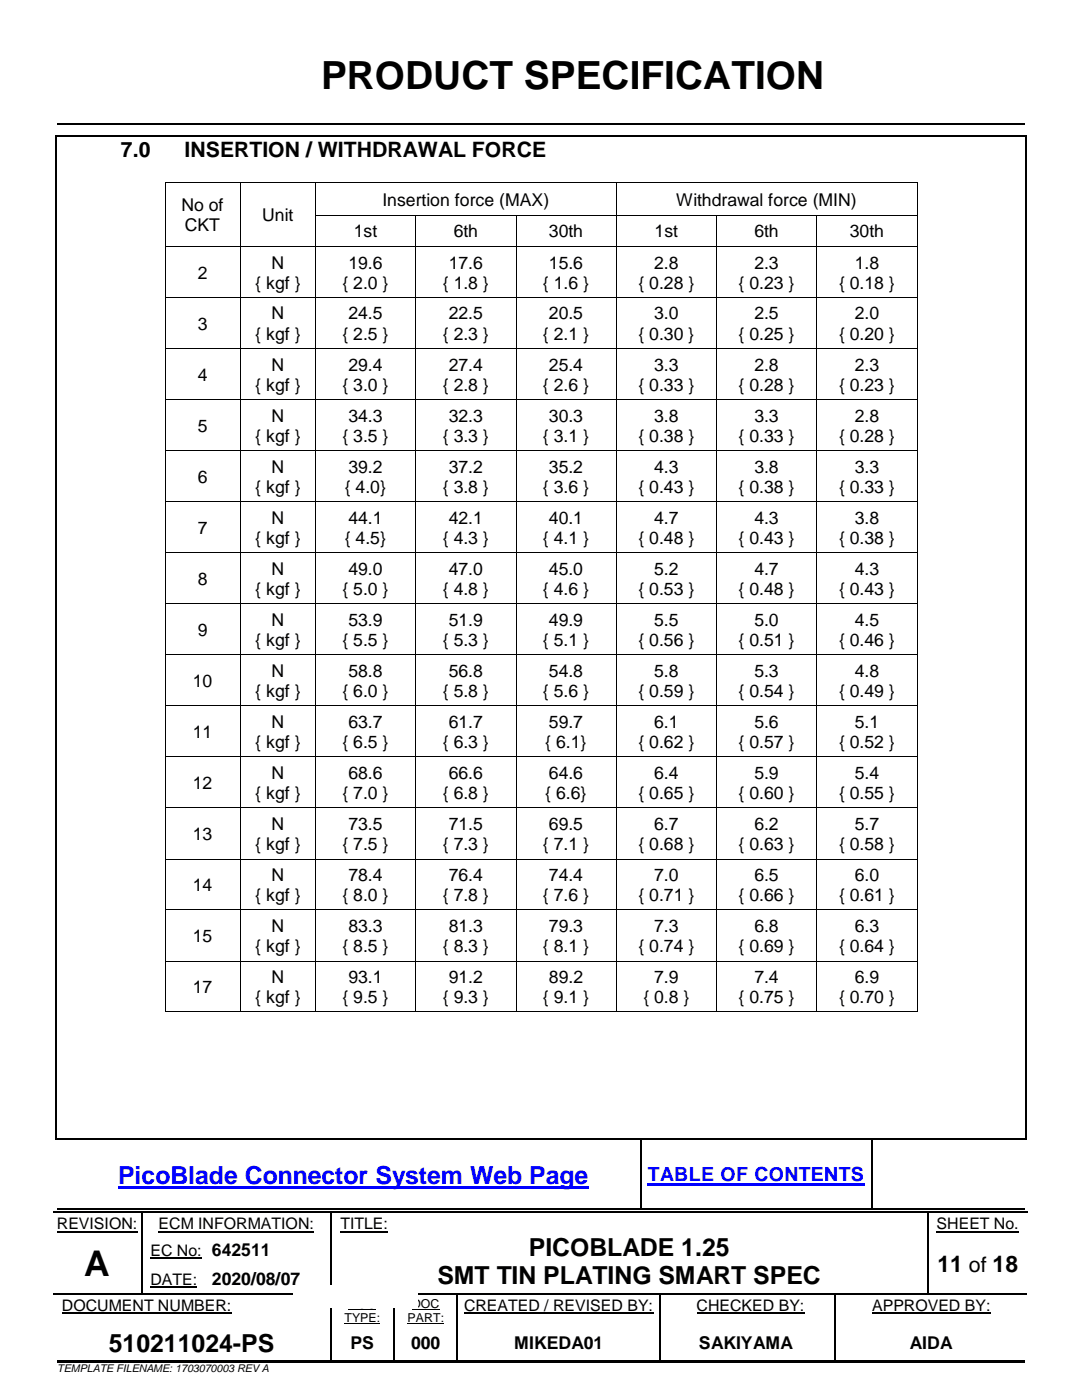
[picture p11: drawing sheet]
<svg xmlns="http://www.w3.org/2000/svg" width="216mm" height="279mm" viewBox="0 0 216 279" stroke-linecap="round" stroke-linejoin="round" font-family="sans-serif">
<defs><g id="words">
<text font-size="7.7" x="64.1" y="17.7">PRODUCT SPECIFICATION</text>
<text font-size="7.1" x="16.8" y="254.7">A</text>
<text font-size="5" fill="#00f" x="23.5" y="236.2">PicoBlade Connector System Web Page</text>
<g font-size="5">
<text x="105.5" y="250.6">PICOBLADE 1.25</text>
<text x="87.3" y="256.3">SMT TIN PLATING SMART SPEC</text>
<text x="21.7" y="269.9">510211024-PS</text>
</g>
<text font-size="4.6" x="187.1" y="253.8">11 of 18</text>
<g font-size="4.2">
<text x="24.1" y="31.2">7.0</text>
<text x="36.8" y="31.2">INSERTION / WITHDRAWAL FORCE</text>
</g>
<text font-size="3.9" fill="#00f" x="129.3" y="235.8">TABLE OF CONTENTS</text>
<g font-size="3.5">
<text x="76.3" y="41">Insertion force (MAX)</text>
<text x="134.9" y="41">Withdrawal force (MIN)</text>
<text x="36.2" y="42.1">No of</text>
<text x="36.9" y="46.2">CKT</text>
<text x="52.3" y="44.2">Unit</text>
<text x="70.6" y="47.4">1st</text>
<text x="90.5" y="47.4">6th</text>
<text x="109.5" y="47.4">30th</text>
<text x="130.6" y="47.4">1st</text>
<text x="150.5" y="47.4">6th</text>
<text x="169.6" y="47.4">30th</text>
<text x="54.2" y="53.6">N</text>
<text x="69.5" y="53.6">19.6</text>
<text x="89.6" y="53.6">17.6</text>
<text x="109.5" y="53.6">15.6</text>
<text x="130.5" y="53.6">2.8</text>
<text x="150.5" y="53.6">2.3</text>
<text x="170.6" y="53.6">1.8</text>
<text x="39.5" y="55.6">2</text>
<text x="50.9" y="57.7">{ kgf }</text>
<text x="68.3" y="57.7">{ 2.0 }</text>
<text x="88.4" y="57.7">{ 1.8 }</text>
<text x="108.3" y="57.7">{ 1.6 }</text>
<text x="127.4" y="57.7">{ 0.28 }</text>
<text x="147.4" y="57.7">{ 0.23 }</text>
<text x="167.4" y="57.7">{ 0.18 }</text>
<text x="39.5" y="65.8">3</text>
<text x="54.2" y="63.8">N</text>
<text x="69.5" y="63.8">24.5</text>
<text x="89.6" y="63.8">22.5</text>
<text x="109.5" y="63.8">20.5</text>
<text x="130.5" y="63.8">3.0</text>
<text x="150.5" y="63.8">2.5</text>
<text x="170.6" y="63.8">2.0</text>
<text x="50.9" y="67.8">{ kgf }</text>
<text x="68.3" y="67.8">{ 2.5 }</text>
<text x="88.4" y="67.8">{ 2.3 }</text>
<text x="108.3" y="67.8">{ 2.1 }</text>
<text x="127.4" y="67.8">{ 0.30 }</text>
<text x="147.4" y="67.8">{ 0.25 }</text>
<text x="167.4" y="67.8">{ 0.20 }</text>
<text x="39.5" y="76">4</text>
<text x="54.2" y="74">N</text>
<text x="69.5" y="74">29.4</text>
<text x="89.6" y="74">27.4</text>
<text x="109.5" y="74">25.4</text>
<text x="130.5" y="74">3.3</text>
<text x="150.5" y="74">2.8</text>
<text x="170.6" y="74">2.3</text>
<text x="50.9" y="78">{ kgf }</text>
<text x="68.3" y="78">{ 3.0 }</text>
<text x="88.4" y="78">{ 2.8 }</text>
<text x="108.3" y="78">{ 2.6 }</text>
<text x="127.4" y="78">{ 0.33 }</text>
<text x="147.4" y="78">{ 0.28 }</text>
<text x="167.4" y="78">{ 0.23 }</text>
<text x="39.5" y="86.2">5</text>
<text x="50.9" y="88.2">{ kgf }</text>
<text x="54.2" y="84.1">N</text>
<text x="68.3" y="88.2">{ 3.5 }</text>
<text x="69.5" y="84.1">34.3</text>
<text x="88.4" y="88.2">{ 3.3 }</text>
<text x="89.6" y="84.1">32.3</text>
<text x="108.3" y="88.2">{ 3.1 }</text>
<text x="109.5" y="84.1">30.3</text>
<text x="127.4" y="88.2">{ 0.38 }</text>
<text x="130.5" y="84.1">3.8</text>
<text x="147.4" y="88.2">{ 0.33 }</text>
<text x="150.5" y="84.1">3.3</text>
<text x="167.4" y="88.2">{ 0.28 }</text>
<text x="170.6" y="84.1">2.8</text>
<text x="54.2" y="94.3">N</text>
<text x="69.5" y="94.3">39.2</text>
<text x="89.6" y="94.3">37.2</text>
<text x="109.5" y="94.3">35.2</text>
<text x="130.5" y="94.3">4.3</text>
<text x="150.5" y="94.3">3.8</text>
<text x="170.6" y="94.3">3.3</text>
<text x="39.5" y="96.4">6</text>
<text x="50.9" y="98.4">{ kgf }</text>
<text x="68.8" y="98.4">{ 4.0}</text>
<text x="88.4" y="98.4">{ 3.8 }</text>
<text x="108.3" y="98.4">{ 3.6 }</text>
<text x="127.4" y="98.4">{ 0.43 }</text>
<text x="147.4" y="98.4">{ 0.38 }</text>
<text x="167.4" y="98.4">{ 0.33 }</text>
<text x="39.5" y="106.5">7</text>
<text x="54.2" y="104.5">N</text>
<text x="69.5" y="104.5">44.1</text>
<text x="89.6" y="104.5">42.1</text>
<text x="109.5" y="104.5">40.1</text>
<text x="130.5" y="104.5">4.7</text>
<text x="150.5" y="104.5">4.3</text>
<text x="170.6" y="104.5">3.8</text>
<text x="50.9" y="108.6">{ kgf }</text>
<text x="68.8" y="108.6">{ 4.5}</text>
<text x="88.4" y="108.6">{ 4.3 }</text>
<text x="108.3" y="108.6">{ 4.1 }</text>
<text x="127.4" y="108.6">{ 0.48 }</text>
<text x="147.4" y="108.6">{ 0.43 }</text>
<text x="167.4" y="108.6">{ 0.38 }</text>
<text x="39.5" y="116.7">8</text>
<text x="50.9" y="118.7">{ kgf }</text>
<text x="54.2" y="114.7">N</text>
<text x="68.3" y="118.7">{ 5.0 }</text>
<text x="69.5" y="114.7">49.0</text>
<text x="88.4" y="118.7">{ 4.8 }</text>
<text x="89.6" y="114.7">47.0</text>
<text x="108.3" y="118.7">{ 4.6 }</text>
<text x="109.5" y="114.7">45.0</text>
<text x="127.4" y="118.7">{ 0.53 }</text>
<text x="130.5" y="114.7">5.2</text>
<text x="147.4" y="118.7">{ 0.48 }</text>
<text x="150.5" y="114.7">4.7</text>
<text x="167.4" y="118.7">{ 0.43 }</text>
<text x="170.6" y="114.7">4.3</text>
<text x="54.2" y="124.9">N</text>
<text x="69.5" y="124.9">53.9</text>
<text x="89.6" y="124.9">51.9</text>
<text x="109.5" y="124.9">49.9</text>
<text x="130.5" y="124.9">5.5</text>
<text x="150.5" y="124.9">5.0</text>
<text x="170.6" y="124.9">4.5</text>
<text x="39.5" y="126.9">9</text>
<text x="50.9" y="128.9">{ kgf }</text>
<text x="68.3" y="128.9">{ 5.5 }</text>
<text x="88.4" y="128.9">{ 5.3 }</text>
<text x="108.3" y="128.9">{ 5.1 }</text>
<text x="127.4" y="128.9">{ 0.56 }</text>
<text x="147.4" y="128.9">{ 0.51 }</text>
<text x="167.4" y="128.9">{ 0.46 }</text>
<text x="38.4" y="137.1">10</text>
<text x="54.2" y="135">N</text>
<text x="69.5" y="135">58.8</text>
<text x="89.6" y="135">56.8</text>
<text x="109.5" y="135">54.8</text>
<text x="130.5" y="135">5.8</text>
<text x="150.5" y="135">5.3</text>
<text x="170.6" y="135">4.8</text>
<text x="50.9" y="139.1">{ kgf }</text>
<text x="68.3" y="139.1">{ 6.0 }</text>
<text x="88.4" y="139.1">{ 5.8 }</text>
<text x="108.3" y="139.1">{ 5.6 }</text>
<text x="127.4" y="139.1">{ 0.59 }</text>
<text x="147.4" y="139.1">{ 0.54 }</text>
<text x="167.4" y="139.1">{ 0.49 }</text>
<text x="38.4" y="147.3">11</text>
<text x="50.9" y="149.3">{ kgf }</text>
<text x="54.2" y="145.2">N</text>
<text x="68.3" y="149.3">{ 6.5 }</text>
<text x="69.5" y="145.2">63.7</text>
<text x="88.4" y="149.3">{ 6.3 }</text>
<text x="89.6" y="145.2">61.7</text>
<text x="108.8" y="149.3">{ 6.1}</text>
<text x="109.5" y="145.2">59.7</text>
<text x="127.4" y="149.3">{ 0.62 }</text>
<text x="130.5" y="145.2">6.1</text>
<text x="147.4" y="149.3">{ 0.57 }</text>
<text x="150.5" y="145.2">5.6</text>
<text x="167.4" y="149.3">{ 0.52 }</text>
<text x="170.6" y="145.2">5.1</text>
<text x="54.2" y="155.4">N</text>
<text x="69.5" y="155.4">68.6</text>
<text x="89.6" y="155.4">66.6</text>
<text x="109.5" y="155.4">64.6</text>
<text x="130.5" y="155.4">6.4</text>
<text x="150.5" y="155.4">5.9</text>
<text x="170.6" y="155.4">5.4</text>
<text x="38.4" y="157.4">12</text>
<text x="50.9" y="159.5">{ kgf }</text>
<text x="68.3" y="159.5">{ 7.0 }</text>
<text x="88.4" y="159.5">{ 6.8 }</text>
<text x="108.8" y="159.5">{ 6.6}</text>
<text x="127.4" y="159.5">{ 0.65 }</text>
<text x="147.4" y="159.5">{ 0.60 }</text>
<text x="167.4" y="159.5">{ 0.55 }</text>
<text x="38.4" y="167.6">13</text>
<text x="54.2" y="165.6">N</text>
<text x="69.5" y="165.6">73.5</text>
<text x="89.6" y="165.6">71.5</text>
<text x="109.5" y="165.6">69.5</text>
<text x="130.5" y="165.6">6.7</text>
<text x="150.5" y="165.6">6.2</text>
<text x="170.6" y="165.6">5.7</text>
<text x="50.9" y="169.6">{ kgf }</text>
<text x="68.3" y="169.6">{ 7.5 }</text>
<text x="88.4" y="169.6">{ 7.3 }</text>
<text x="108.3" y="169.6">{ 7.1 }</text>
<text x="127.4" y="169.6">{ 0.68 }</text>
<text x="147.4" y="169.6">{ 0.63 }</text>
<text x="167.4" y="169.6">{ 0.58 }</text>
<text x="38.4" y="177.8">14</text>
<text x="50.9" y="179.8">{ kgf }</text>
<text x="54.2" y="175.8">N</text>
<text x="68.3" y="179.8">{ 8.0 }</text>
<text x="69.5" y="175.8">78.4</text>
<text x="88.4" y="179.8">{ 7.8 }</text>
<text x="89.6" y="175.8">76.4</text>
<text x="108.3" y="179.8">{ 7.6 }</text>
<text x="109.5" y="175.8">74.4</text>
<text x="127.4" y="179.8">{ 0.71 }</text>
<text x="130.5" y="175.8">7.0</text>
<text x="147.4" y="179.8">{ 0.66 }</text>
<text x="150.5" y="175.8">6.5</text>
<text x="167.4" y="179.8">{ 0.61 }</text>
<text x="170.6" y="175.8">6.0</text>
<text x="54.2" y="185.9">N</text>
<text x="69.5" y="185.9">83.3</text>
<text x="89.6" y="185.9">81.3</text>
<text x="109.5" y="185.9">79.3</text>
<text x="130.5" y="185.9">7.3</text>
<text x="150.5" y="185.9">6.8</text>
<text x="170.6" y="185.9">6.3</text>
<text x="38.4" y="187.9">15</text>
<text x="50.9" y="190">{ kgf }</text>
<text x="68.3" y="190">{ 8.5 }</text>
<text x="88.4" y="190">{ 8.3 }</text>
<text x="108.3" y="190">{ 8.1 }</text>
<text x="127.4" y="190">{ 0.74 }</text>
<text x="147.4" y="190">{ 0.69 }</text>
<text x="167.4" y="190">{ 0.64 }</text>
<text x="54.2" y="196.1">N</text>
<text x="69.5" y="196.1">93.1</text>
<text x="89.6" y="196.1">91.2</text>
<text x="109.5" y="196.1">89.2</text>
<text x="130.5" y="196.1">7.9</text>
<text x="150.5" y="196.1">7.4</text>
<text x="170.6" y="196.1">6.9</text>
<text x="38.4" y="198.1">17</text>
<text x="50.9" y="200.2">{ kgf }</text>
<text x="68.3" y="200.2">{ 9.5 }</text>
<text x="88.4" y="200.2">{ 9.3 }</text>
<text x="108.3" y="200.2">{ 9.1 }</text>
<text x="128.4" y="200.2">{ 0.8 }</text>
<text x="147.4" y="200.2">{ 0.75 }</text>
<text x="167.4" y="200.2">{ 0.70 }</text>
<text x="42.3" y="256.5">2020/08/07</text>
<text x="70" y="269.2">PS</text>
<text x="82" y="269.2">000</text>
<text x="102.6" y="269.2">MIKEDA01</text>
<text x="139.5" y="269.2">SAKIYAMA</text>
<text x="181.5" y="269.2">AIDA</text>
</g>
<g font-size="3.2">
<text x="11.3" y="245.4">REVISION:</text>
<text x="31.6" y="245.4">ECM INFORMATION:</text>
<text x="68" y="245.4">TITLE:</text>
<text x="186.9" y="245.4">SHEET No.</text>
<text x="30" y="250.6">EC No: 642511</text>
<text x="30" y="256.4">DATE:</text>
<text x="12.4" y="261.7">DOCUMENT NUMBER:</text>
<text x="92.6" y="261.7">CREATED / REVISED BY:</text>
<text x="139" y="261.7">CHECKED BY:</text>
<text x="174" y="261.7">APPROVED BY:</text>
</g>
<g font-size="2.5">
<text x="68.7" y="263.8">TYPE:</text>
<text x="69.6" y="261">DOC</text>
<text x="81.3" y="263.8">PART:</text>
<text x="82.2" y="261">DOC</text>
</g>
<text font-size="2.1" x="11.4" y="273.9">TEMPLATE FILENAME: 1703070003 REV A</text>
</g></defs>
<g fill="#000">
<path d="M11.4 24.6h.4v.3h-.4z" fill-rule="evenodd"/>
<path d="M11.4 24.6h.4v.3h-.4z" fill-rule="evenodd"/>
<path d="M203 24.6h.3v.3h-.3z" fill-rule="evenodd"/>
<path d="M203 24.6h.3v.3h-.3z" fill-rule="evenodd"/>
</g>
<path d="M11.8 24.7h192.7" fill="none" stroke="#000" stroke-width=".34"/>
<path d="M23.5 236.7h93.9v.5h-93.9z" fill-rule="evenodd" fill="#00f"/>
<path d="M129.3 236.4h43.3" fill="none" stroke="#00f" stroke-width=".42"/>
<g fill="none" stroke="#000" stroke-width=".34">
<path d="M11.4 227.3h116.3M128.1 227.3h45.8M174.3 227.3h30.2M10.6 241.9h17.6M11.4 241.3h116.3M28.5 241.9h37.4M66.2 241.9h118.8M128.1 241.3h45.8M174.3 241.3h30.2M185.4 241.9h19.6M11.4 271.6h54.5M66.2 271.6h12.3"/>
<path d="M78.9 271.6h12.3M91.5 271.6h40.1M131.9 271.6h34.5M166.8 271.6h37.7"/>
</g>
<g fill="#000">
<path d="M127.7 227.5h.3v.2h-.3z" fill-rule="evenodd"/>
<path d="M127.7 227.2h.4v.3h-.4z" fill-rule="evenodd"/>
<path d="M173.9 227.5h.3v.2h-.3z" fill-rule="evenodd"/>
<path d="M173.9 227.2h.4v.3h-.4z" fill-rule="evenodd"/>
<path d="M28.2 242.1h.2v.3h-.2z" fill-rule="evenodd"/>
<path d="M28.2 241.8h.3v.3h-.3z" fill-rule="evenodd"/>
<path d="M28.2 246.1h.2v.3h-.2z" fill-rule="evenodd"/>
<path d="M28.2 252.5h.2v.2h-.2z" fill-rule="evenodd"/>
<path d="M28.2 258.2h.2v.2h-.2z" fill-rule="evenodd"/>
<path d="M41 258.2h.3v.2h-.3z" fill-rule="evenodd"/>
<path d="M65.9 242.1h.2v.3h-.2z" fill-rule="evenodd"/>
<path d="M65.9 241.8h.3v.3h-.3z" fill-rule="evenodd"/>
<path d="M65.9 246.1h.2v.3h-.2z" fill-rule="evenodd"/>
<path d="M65.9 252.5h.2v.2h-.2z" fill-rule="evenodd"/>
<path d="M65.9 258.2h.2v.5h-.2z" fill-rule="evenodd"/>
<path d="M78.5 258.4h.3v.3h-.3z" fill-rule="evenodd"/>
<path d="M78.5 258.2h.3v.2h-.3z" fill-rule="evenodd"/>
<path d="M91.2 258.4h.2v.3h-.2z" fill-rule="evenodd"/>
<path d="M91.2 258.2h.2v.2h-.2z" fill-rule="evenodd"/>
<path d="M127.7 241.2h.4v.3h-.4z" fill-rule="evenodd"/>
<path d="M131.6 258.4h.2v.3h-.2z" fill-rule="evenodd"/>
<path d="M131.6 258.2h.2v.2h-.2z" fill-rule="evenodd"/>
<path d="M166.4 258.4h.3v.3h-.3z" fill-rule="evenodd"/>
<path d="M166.4 258.2h.3v.2h-.3z" fill-rule="evenodd"/>
<path d="M173.9 241.2h.4v.3h-.4z" fill-rule="evenodd"/>
<path d="M185 242.1h.3v.3h-.3z" fill-rule="evenodd"/>
<path d="M185 241.8h.4v.3h-.4z" fill-rule="evenodd"/>
<path d="M185 246.1h.3v.3h-.3z" fill-rule="evenodd"/>
<path d="M185 252.5h.3v.2h-.3z" fill-rule="evenodd"/>
<path d="M185 258.2h.3v.2h-.3z" fill-rule="evenodd"/>
<path d="M65.9 264.5h.2v.8h-.2z" fill-rule="evenodd"/>
<path d="M65.9 271.4h.3v.3h-.3z" fill-rule="evenodd"/>
<path d="M78.5 264.5h.3v.8h-.3z" fill-rule="evenodd"/>
<path d="M78.5 271.4h.4v.3h-.4z" fill-rule="evenodd"/>
<path d="M91.2 264.5h.2v.8h-.2z" fill-rule="evenodd"/>
<path d="M91.2 271.4h.3v.3h-.3z" fill-rule="evenodd"/>
<path d="M131.6 264.5h.2v.8h-.2z" fill-rule="evenodd"/>
<path d="M131.6 271.4h.3v.3h-.3z" fill-rule="evenodd"/>
<path d="M166.4 264.5h.3v.8h-.3z" fill-rule="evenodd"/>
<path d="M166.4 271.4h.4v.3h-.4z" fill-rule="evenodd"/>
</g>
<g fill="none" stroke="#000" stroke-width=".25">
<path d="M127.9 227.7v13.5M174.1 227.7v13.5M10.6 258.3h17.6M28.3 242.3v3.8M28.3 246.4v6.1M28.3 252.7v5.5M28.4 258.3h12.6M41.3 258.3h24.6M66 242.3v3.8M66 246.4v6.1M66 252.7v5.5M66 258.7v5.8"/>
<path d="M66.1 258.3h12.4M78.7 258.7v5.8M78.8 258.3h12.4M91.3 258.7v5.8M91.4 258.3h40.2M131.7 258.7v5.8M131.8 258.3h34.6M166.6 258.7v5.8M166.7 258.3h18.3M185.2 242.3v3.8M185.2 246.4v6.1M185.2 252.7v5.5"/>
<path d="M185.3 258.3h19.7M66 265.3v6.1M78.7 265.3v6.1M91.3 265.3v6.1M131.7 265.3v6.1M166.6 265.3v6.1"/>
</g>
<path d="M11.3 245.8h16.1M30 251h10.3M30 256.9h9.4M31.6 245.8h31.1M68 245.8h9.5M186.9 245.8h16.4M12.4 262.1h33.8M92.6 262.1h37.8M139 262.1h21.5M174 262.1h23.7" fill="none" stroke="#000" stroke-width=".21"/>
<path d="M68.7 264.2h7.2M69.6 261.3h5.4M81.3 264.2h7.3M82.2 261.3h5.5" fill="none" stroke="#000" stroke-width=".2"/>
<path d="M10.9 271.7h.5v2.7h-.5z" fill-rule="evenodd" fill="#fff"/>
<g fill="none" stroke="#000" stroke-width=".2">
<path d="M32.9 36.6v6.3M33 36.5h14.9M48 36.6v6.3M48.1 36.5h14.8M63 36.6v6.3M63 36.5h59.9M123 36.6v6.3M123.1 36.5h59.8M183 36.6v6.3M32.9 43.1v6.1M32.9 49.4v10M32.9 59.5v10"/>
<path d="M33 49.3h14.9M33 59.4h14.9M48 43.1v6.1M48 49.4v10M48 59.5v10M48.1 49.3h14.8M48.1 59.4h14.8M63 43.1v6.1M63 49.4v10M63 59.5v10M63 43h19.9M63 49.3h19.9"/>
<path d="M63 59.4h19.9M83 43.1v6.1M83 49.4v10M83 59.5v10M83.1 43h19.8M83.1 49.3h19.8M83.1 59.4h19.8M103 43.1v6.1M103 49.4v10M103 59.5v10M103.1 43h19.8M103.1 49.3h19.8"/>
<path d="M103.1 59.4h19.8M123 43.1v6.1M123 49.4v10M123 59.5v10M123.1 43h19.8M123.1 49.3h19.8M123.1 59.4h19.8M143 43.1v6.1M143 49.4v10M143 59.5v10M143.1 43h19.8M143.1 49.3h19.8"/>
<path d="M143.1 59.4h19.8M163 43.1v6.1M163 49.4v10M163 59.5v10M163.1 43h19.8M163.1 49.3h19.8M163.1 59.4h19.8M183 43.1v6.1M183 49.4v10M183 59.5v10M32.9 69.7v10M32.9 79.9v10"/>
<path d="M33 69.6h14.9M33 79.8h14.9M48 69.7v10M48 79.9v10M48.1 69.6h14.8M48.1 79.8h14.8M63 69.7v10M63 79.9v10M63 69.6h19.9M63 79.8h19.9M83 69.7v10M83 79.9v10"/>
<path d="M83.1 69.6h19.8M83.1 79.8h19.8M103 69.7v10M103 79.9v10M103.1 69.6h19.8M103.1 79.8h19.8M123 69.7v10M123 79.9v10M123.1 69.6h19.8M123.1 79.8h19.8M143 69.7v10M143 79.9v10"/>
<path d="M143.1 69.6h19.8M143.1 79.8h19.8M163 69.7v10M163 79.9v10M163.1 69.6h19.8M163.1 79.8h19.8M183 69.7v10M183 79.9v10M32.9 90.1v10M33 90h14.9M48 90.1v10M48.1 90h14.8"/>
<path d="M63 90.1v10M63 90h19.9M83 90.1v10M83.1 90h19.8M103 90.1v10M103.1 90h19.8M123 90.1v10M123.1 90h19.8M143 90.1v10M143.1 90h19.8M163 90.1v10M163.1 90h19.8"/>
<path d="M183 90.1v10M32.9 100.3v10M32.9 110.4v10.1M33 100.2h14.9M33 110.3h14.9M48 100.3v10M48 110.4v10.1M48.1 100.2h14.8M48.1 110.3h14.8M63 100.3v10M63 110.4v10.1M63 100.2h19.9"/>
<path d="M63 110.3h19.9M83 100.3v10M83 110.4v10.1M83.1 100.2h19.8M83.1 110.3h19.8M103 100.3v10M103 110.4v10.1M103.1 100.2h19.8M103.1 110.3h19.8M123 100.3v10M123 110.4v10.1M123.1 100.2h19.8"/>
<path d="M123.1 110.3h19.8M143 100.3v10M143 110.4v10.1M143.1 100.2h19.8M143.1 110.3h19.8M163 100.3v10M163 110.4v10.1M163.1 100.2h19.8M163.1 110.3h19.8M183 100.3v10M183 110.4v10.1M32.9 120.6v10"/>
<path d="M32.9 130.8v10M33 120.5h14.9M33 130.7h14.9M48 120.6v10M48 130.8v10M48.1 120.5h14.8M48.1 130.7h14.8M63 120.6v10M63 130.8v10M63 120.5h19.9M63 130.7h19.9M83 120.6v10"/>
<path d="M83 130.8v10M83.1 120.5h19.8M83.1 130.7h19.8M103 120.6v10M103 130.8v10M103.1 120.5h19.8M103.1 130.7h19.8M123 120.6v10M123 130.8v10M123.1 120.5h19.8M123.1 130.7h19.8M143 120.6v10"/>
<path d="M143 130.8v10M143.1 120.5h19.8M143.1 130.7h19.8M163 120.6v10M163 130.8v10M163.1 120.5h19.8M163.1 130.7h19.8M183 120.6v10M183 130.8v10M32.9 140.9v10.1M32.9 151.2v9.9M33 140.9h14.9"/>
<path d="M33 151.1h14.9M48 140.9v10.1M48 151.2v9.9M48.1 140.9h14.8M48.1 151.1h14.8M63 140.9v10.1M63 151.2v9.9M63 140.9h19.9M63 151.1h19.9M83 140.9v10.1M83 151.2v9.9M83.1 140.9h19.8"/>
<path d="M83.1 151.1h19.8M103 140.9v10.1M103 151.2v9.9M103.1 140.9h19.8M103.1 151.1h19.8M123 140.9v10.1M123 151.2v9.9M123.1 140.9h19.8M123.1 151.1h19.8M143 140.9v10.1M143 151.2v9.9M143.1 140.9h19.8"/>
<path d="M143.1 151.1h19.8M163 140.9v10.1M163 151.2v9.9M163.1 140.9h19.8M163.1 151.1h19.8M183 140.9v10.1M183 151.2v9.9M32.9 161.3v10M32.9 171.5v10M33 161.2h14.9M33 171.4h14.9M48 161.3v10"/>
<path d="M48 171.5v10M48.1 161.2h14.8M48.1 171.4h14.8M63 161.3v10M63 171.5v10M63 161.2h19.9M63 171.4h19.9M83 161.3v10M83 171.5v10M83.1 161.2h19.8M83.1 171.4h19.8M103 161.3v10"/>
<path d="M103 171.5v10M103.1 161.2h19.8M103.1 171.4h19.8M123 161.3v10M123 171.5v10M123.1 161.2h19.8M123.1 171.4h19.8M143 161.3v10M143 171.5v10M143.1 161.2h19.8M143.1 171.4h19.8M163 161.3v10"/>
<path d="M163 171.5v10M163.1 161.2h19.8M163.1 171.4h19.8M183 161.3v10M183 171.5v10M32.9 181.7v10M32.9 191.9v10M33 181.6h14.9M33 191.8h14.9M48 181.7v10M48 191.9v10M48.1 181.6h14.8"/>
<path d="M48.1 191.8h14.8M63 181.7v10M63 191.9v10M63 181.6h19.9M63 191.8h19.9M83 181.7v10M83 191.9v10M83.1 181.6h19.8M83.1 191.8h19.8M103 181.7v10M103 191.9v10M103.1 181.6h19.8"/>
<path d="M103.1 191.8h19.8M123 181.7v10M123 191.9v10M123.1 181.6h19.8M123.1 191.8h19.8M143 181.7v10M143 191.9v10M143.1 181.6h19.8M143.1 191.8h19.8M163 181.7v10M163 191.9v10M163.1 181.6h19.8"/>
<path d="M163.1 191.8h19.8M183 181.7v10M183 191.9v10M33 202h14.9M48.1 202h14.8M63 202h19.9M83.1 202h19.8M103.1 202h19.8M123.1 202h19.8M143.1 202h19.8M163.1 202h19.8M11.4 271.8h193.1"/>
</g>
<g fill="#000">
<path d="M32.9 36.4h.1v.2h-.1z" fill-rule="evenodd"/>
<path d="M32.9 36.4h.1v.2h-.1z" fill-rule="evenodd"/>
<path d="M47.9 36.4h.2v.2h-.2z" fill-rule="evenodd"/>
<path d="M62.9 36.4h.1v.2h-.1z" fill-rule="evenodd"/>
<path d="M122.9 36.4h.2v.2h-.2z" fill-rule="evenodd"/>
<path d="M182.9 36.4h.2v.2h-.2z" fill-rule="evenodd"/>
<path d="M182.9 36.4h.2v.2h-.2z" fill-rule="evenodd"/>
<path d="M32.9 42.9h.1v.2h-.1z" fill-rule="evenodd"/>
<path d="M32.9 49.2h.1v.2h-.1z" fill-rule="evenodd"/>
<path d="M32.9 59.4h.1v.1h-.1z" fill-rule="evenodd"/>
<path d="M47.9 42.9h.2v.2h-.2z" fill-rule="evenodd"/>
<path d="M47.9 49.2h.2v.2h-.2z" fill-rule="evenodd"/>
<path d="M47.9 59.4h.2v.1h-.2z" fill-rule="evenodd"/>
<path d="M62.9 42.9h.1v.2h-.1z" fill-rule="evenodd"/>
<path d="M62.9 49.2h.1v.2h-.1z" fill-rule="evenodd"/>
<path d="M62.9 59.4h.1v.1h-.1z" fill-rule="evenodd"/>
<path d="M82.9 42.9h.2v.2h-.2z" fill-rule="evenodd"/>
<path d="M82.9 49.2h.2v.2h-.2z" fill-rule="evenodd"/>
<path d="M82.9 59.4h.2v.1h-.2z" fill-rule="evenodd"/>
<path d="M102.9 42.9h.2v.2h-.2z" fill-rule="evenodd"/>
<path d="M102.9 49.2h.2v.2h-.2z" fill-rule="evenodd"/>
<path d="M102.9 59.4h.2v.1h-.2z" fill-rule="evenodd"/>
<path d="M122.9 42.9h.2v.2h-.2z" fill-rule="evenodd"/>
<path d="M122.9 49.2h.2v.2h-.2z" fill-rule="evenodd"/>
<path d="M122.9 59.4h.2v.1h-.2z" fill-rule="evenodd"/>
<path d="M142.9 42.9h.2v.2h-.2z" fill-rule="evenodd"/>
<path d="M142.9 49.2h.2v.2h-.2z" fill-rule="evenodd"/>
<path d="M142.9 59.4h.2v.1h-.2z" fill-rule="evenodd"/>
<path d="M162.9 42.9h.2v.2h-.2z" fill-rule="evenodd"/>
<path d="M162.9 49.2h.2v.2h-.2z" fill-rule="evenodd"/>
<path d="M162.9 59.4h.2v.1h-.2z" fill-rule="evenodd"/>
<path d="M182.9 42.9h.2v.2h-.2z" fill-rule="evenodd"/>
<path d="M182.9 49.2h.2v.2h-.2z" fill-rule="evenodd"/>
<path d="M182.9 59.4h.2v.1h-.2z" fill-rule="evenodd"/>
<path d="M32.9 69.5h.1v.2h-.1z" fill-rule="evenodd"/>
<path d="M32.9 79.7h.1v.2h-.1z" fill-rule="evenodd"/>
<path d="M47.9 69.5h.2v.2h-.2z" fill-rule="evenodd"/>
<path d="M47.9 79.7h.2v.2h-.2z" fill-rule="evenodd"/>
<path d="M62.9 69.5h.1v.2h-.1z" fill-rule="evenodd"/>
<path d="M62.9 79.7h.1v.2h-.1z" fill-rule="evenodd"/>
<path d="M82.9 69.5h.2v.2h-.2z" fill-rule="evenodd"/>
<path d="M82.9 79.7h.2v.2h-.2z" fill-rule="evenodd"/>
<path d="M102.9 69.5h.2v.2h-.2z" fill-rule="evenodd"/>
<path d="M102.9 79.7h.2v.2h-.2z" fill-rule="evenodd"/>
<path d="M122.9 69.5h.2v.2h-.2z" fill-rule="evenodd"/>
<path d="M122.9 79.7h.2v.2h-.2z" fill-rule="evenodd"/>
<path d="M142.9 69.5h.2v.2h-.2z" fill-rule="evenodd"/>
<path d="M142.9 79.7h.2v.2h-.2z" fill-rule="evenodd"/>
<path d="M162.9 69.5h.2v.2h-.2z" fill-rule="evenodd"/>
<path d="M162.9 79.7h.2v.2h-.2z" fill-rule="evenodd"/>
<path d="M182.9 69.5h.2v.2h-.2z" fill-rule="evenodd"/>
<path d="M182.9 79.7h.2v.2h-.2z" fill-rule="evenodd"/>
<path d="M32.9 89.9h.1v.2h-.1z" fill-rule="evenodd"/>
<path d="M47.9 89.9h.2v.2h-.2z" fill-rule="evenodd"/>
<path d="M62.9 89.9h.1v.2h-.1z" fill-rule="evenodd"/>
<path d="M82.9 89.9h.2v.2h-.2z" fill-rule="evenodd"/>
<path d="M102.9 89.9h.2v.2h-.2z" fill-rule="evenodd"/>
<path d="M122.9 89.9h.2v.2h-.2z" fill-rule="evenodd"/>
<path d="M142.9 89.9h.2v.2h-.2z" fill-rule="evenodd"/>
<path d="M162.9 89.9h.2v.2h-.2z" fill-rule="evenodd"/>
<path d="M182.9 89.9h.2v.2h-.2z" fill-rule="evenodd"/>
<path d="M32.9 100.1h.1v.2h-.1z" fill-rule="evenodd"/>
<path d="M32.9 110.3h.1v.1h-.1z" fill-rule="evenodd"/>
<path d="M47.9 100.1h.2v.2h-.2z" fill-rule="evenodd"/>
<path d="M47.9 110.3h.2v.1h-.2z" fill-rule="evenodd"/>
<path d="M62.9 100.1h.1v.2h-.1z" fill-rule="evenodd"/>
<path d="M62.9 110.3h.1v.1h-.1z" fill-rule="evenodd"/>
<path d="M82.9 100.1h.2v.2h-.2z" fill-rule="evenodd"/>
<path d="M82.9 110.3h.2v.1h-.2z" fill-rule="evenodd"/>
<path d="M102.9 100.1h.2v.2h-.2z" fill-rule="evenodd"/>
<path d="M102.9 110.3h.2v.1h-.2z" fill-rule="evenodd"/>
<path d="M122.9 100.1h.2v.2h-.2z" fill-rule="evenodd"/>
<path d="M122.9 110.3h.2v.1h-.2z" fill-rule="evenodd"/>
<path d="M142.9 100.1h.2v.2h-.2z" fill-rule="evenodd"/>
<path d="M142.9 110.3h.2v.1h-.2z" fill-rule="evenodd"/>
<path d="M162.9 100.1h.2v.2h-.2z" fill-rule="evenodd"/>
<path d="M162.9 110.3h.2v.1h-.2z" fill-rule="evenodd"/>
<path d="M182.9 100.1h.2v.2h-.2z" fill-rule="evenodd"/>
<path d="M182.9 110.3h.2v.1h-.2z" fill-rule="evenodd"/>
<path d="M32.9 120.5h.1v.1h-.1z" fill-rule="evenodd"/>
<path d="M32.9 130.6h.1v.2h-.1z" fill-rule="evenodd"/>
<path d="M47.9 120.5h.2v.1h-.2z" fill-rule="evenodd"/>
<path d="M47.9 130.6h.2v.2h-.2z" fill-rule="evenodd"/>
<path d="M62.9 120.5h.1v.1h-.1z" fill-rule="evenodd"/>
<path d="M62.9 130.6h.1v.2h-.1z" fill-rule="evenodd"/>
<path d="M82.9 120.5h.2v.1h-.2z" fill-rule="evenodd"/>
<path d="M82.9 130.6h.2v.2h-.2z" fill-rule="evenodd"/>
<path d="M102.9 120.5h.2v.1h-.2z" fill-rule="evenodd"/>
<path d="M102.9 130.6h.2v.2h-.2z" fill-rule="evenodd"/>
<path d="M122.9 120.5h.2v.1h-.2z" fill-rule="evenodd"/>
<path d="M122.9 130.6h.2v.2h-.2z" fill-rule="evenodd"/>
<path d="M142.9 120.5h.2v.1h-.2z" fill-rule="evenodd"/>
<path d="M142.9 130.6h.2v.2h-.2z" fill-rule="evenodd"/>
<path d="M162.9 120.5h.2v.1h-.2z" fill-rule="evenodd"/>
<path d="M162.9 130.6h.2v.2h-.2z" fill-rule="evenodd"/>
<path d="M182.9 120.5h.2v.1h-.2z" fill-rule="evenodd"/>
<path d="M182.9 130.6h.2v.2h-.2z" fill-rule="evenodd"/>
<path d="M32.9 140.8h.1v.1h-.1z" fill-rule="evenodd"/>
<path d="M32.9 151h.1v.2h-.1z" fill-rule="evenodd"/>
<path d="M47.9 140.8h.2v.1h-.2z" fill-rule="evenodd"/>
<path d="M47.9 151h.2v.2h-.2z" fill-rule="evenodd"/>
<path d="M62.9 140.8h.1v.1h-.1z" fill-rule="evenodd"/>
<path d="M62.9 151h.1v.2h-.1z" fill-rule="evenodd"/>
<path d="M82.9 140.8h.2v.1h-.2z" fill-rule="evenodd"/>
<path d="M82.9 151h.2v.2h-.2z" fill-rule="evenodd"/>
<path d="M102.9 140.8h.2v.1h-.2z" fill-rule="evenodd"/>
<path d="M102.9 151h.2v.2h-.2z" fill-rule="evenodd"/>
<path d="M122.9 140.8h.2v.1h-.2z" fill-rule="evenodd"/>
<path d="M122.9 151h.2v.2h-.2z" fill-rule="evenodd"/>
<path d="M142.9 140.8h.2v.1h-.2z" fill-rule="evenodd"/>
<path d="M142.9 151h.2v.2h-.2z" fill-rule="evenodd"/>
<path d="M162.9 140.8h.2v.1h-.2z" fill-rule="evenodd"/>
<path d="M162.9 151h.2v.2h-.2z" fill-rule="evenodd"/>
<path d="M182.9 140.8h.2v.1h-.2z" fill-rule="evenodd"/>
<path d="M182.9 151h.2v.2h-.2z" fill-rule="evenodd"/>
<path d="M32.9 161.1h.1v.2h-.1z" fill-rule="evenodd"/>
<path d="M32.9 171.3h.1v.2h-.1z" fill-rule="evenodd"/>
<path d="M47.9 161.1h.2v.2h-.2z" fill-rule="evenodd"/>
<path d="M47.9 171.3h.2v.2h-.2z" fill-rule="evenodd"/>
<path d="M62.9 161.1h.1v.2h-.1z" fill-rule="evenodd"/>
<path d="M62.9 171.3h.1v.2h-.1z" fill-rule="evenodd"/>
<path d="M82.9 161.1h.2v.2h-.2z" fill-rule="evenodd"/>
<path d="M82.9 171.3h.2v.2h-.2z" fill-rule="evenodd"/>
<path d="M102.9 161.1h.2v.2h-.2z" fill-rule="evenodd"/>
<path d="M102.9 171.3h.2v.2h-.2z" fill-rule="evenodd"/>
<path d="M122.9 161.1h.2v.2h-.2z" fill-rule="evenodd"/>
<path d="M122.9 171.3h.2v.2h-.2z" fill-rule="evenodd"/>
<path d="M142.9 161.1h.2v.2h-.2z" fill-rule="evenodd"/>
<path d="M142.9 171.3h.2v.2h-.2z" fill-rule="evenodd"/>
<path d="M162.9 161.1h.2v.2h-.2z" fill-rule="evenodd"/>
<path d="M162.9 171.3h.2v.2h-.2z" fill-rule="evenodd"/>
<path d="M182.9 161.1h.2v.2h-.2z" fill-rule="evenodd"/>
<path d="M182.9 171.3h.2v.2h-.2z" fill-rule="evenodd"/>
<path d="M32.9 181.5h.1v.2h-.1z" fill-rule="evenodd"/>
<path d="M32.9 191.7h.1v.2h-.1z" fill-rule="evenodd"/>
<path d="M47.9 181.5h.2v.2h-.2z" fill-rule="evenodd"/>
<path d="M47.9 191.7h.2v.2h-.2z" fill-rule="evenodd"/>
<path d="M62.9 181.5h.1v.2h-.1z" fill-rule="evenodd"/>
<path d="M62.9 191.7h.1v.2h-.1z" fill-rule="evenodd"/>
<path d="M82.9 181.5h.2v.2h-.2z" fill-rule="evenodd"/>
<path d="M82.9 191.7h.2v.2h-.2z" fill-rule="evenodd"/>
<path d="M102.9 181.5h.2v.2h-.2z" fill-rule="evenodd"/>
<path d="M102.9 191.7h.2v.2h-.2z" fill-rule="evenodd"/>
<path d="M122.9 181.5h.2v.2h-.2z" fill-rule="evenodd"/>
<path d="M122.9 191.7h.2v.2h-.2z" fill-rule="evenodd"/>
<path d="M142.9 181.5h.2v.2h-.2z" fill-rule="evenodd"/>
<path d="M142.9 191.7h.2v.2h-.2z" fill-rule="evenodd"/>
<path d="M162.9 181.5h.2v.2h-.2z" fill-rule="evenodd"/>
<path d="M162.9 191.7h.2v.2h-.2z" fill-rule="evenodd"/>
<path d="M182.9 181.5h.2v.2h-.2z" fill-rule="evenodd"/>
<path d="M182.9 191.7h.2v.2h-.2z" fill-rule="evenodd"/>
<path d="M32.9 201.9h.1v.1h-.1z" fill-rule="evenodd"/>
<path d="M32.9 201.9h.1v.1h-.1z" fill-rule="evenodd"/>
<path d="M47.9 201.9h.2v.1h-.2z" fill-rule="evenodd"/>
<path d="M62.9 201.9h.1v.1h-.1z" fill-rule="evenodd"/>
<path d="M82.9 201.9h.2v.1h-.2z" fill-rule="evenodd"/>
<path d="M102.9 201.9h.2v.1h-.2z" fill-rule="evenodd"/>
<path d="M122.9 201.9h.2v.1h-.2z" fill-rule="evenodd"/>
<path d="M142.9 201.9h.2v.1h-.2z" fill-rule="evenodd"/>
<path d="M162.9 201.9h.2v.1h-.2z" fill-rule="evenodd"/>
<path d="M182.9 201.9h.2v.1h-.2z" fill-rule="evenodd"/>
<path d="M182.9 201.9h.2v.1h-.2z" fill-rule="evenodd"/>
</g>
<path d="M58.6 256.5h24.7v4.4h-24.7z" fill-rule="evenodd" fill="#fff"/>
<g fill="#000">
<path d="M11.1 27h.3v.3h-.3z" fill-rule="evenodd"/>
<path d="M11.1 27h.3v.3h-.3z" fill-rule="evenodd"/>
<path d="M204.5 27h.3v.3h-.3z" fill-rule="evenodd"/>
<path d="M204.5 27h.3v.3h-.3z" fill-rule="evenodd"/>
<path d="M11.1 227.2h.3v.3h-.3z" fill-rule="evenodd"/>
<path d="M11.1 227.2h.3v.3h-.3z" fill-rule="evenodd"/>
<path d="M204.5 227.2h.3v.3h-.3z" fill-rule="evenodd"/>
<path d="M204.5 227.2h.3v.3h-.3z" fill-rule="evenodd"/>
</g>
<path d="M11.3 27.3v199.9M11.4 27.1h193.1M204.7 27.3v199.9M11.4 227.3h193.1" fill="none" stroke="#000" stroke-width=".34"/>
<use href="#words"/>
</svg>
